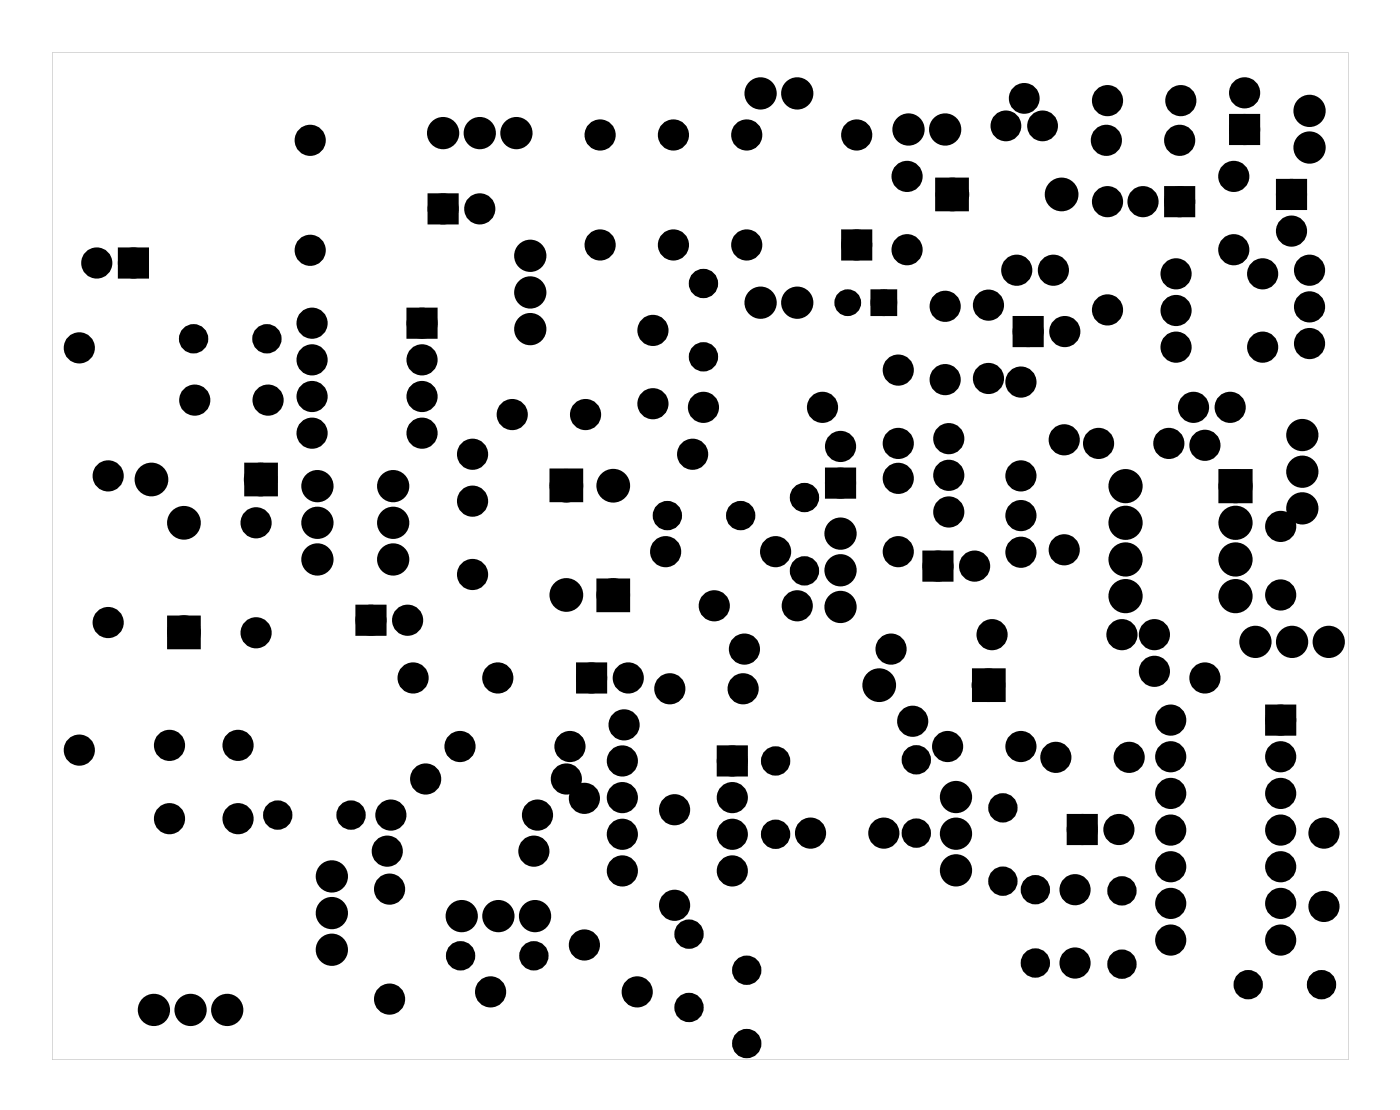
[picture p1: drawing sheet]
<svg xmlns="http://www.w3.org/2000/svg" width="97mm" height="77mm" viewBox="0 0 97 77" stroke-linecap="round" stroke-linejoin="round" font-family="sans-serif">
<g fill="#000">
<path d="M8.5 17.5h1.4v1.4h-1.4zM30 13.8h1.4v1.4h-1.4zM58.7 16.3h1.4v1.4h-1.4zM65.2 12.7h1.6v1.6h-1.6zM81 13.3h1.4v1.4h-1.4zM85.5 8.3h1.4v1.4h-1.4zM88.8 12.8h1.4v1.4h-1.4zM17.3 32.4h1.6v1.6h-1.6zM28.5 21.7h1.4v1.4h-1.4zM38.5 32.8h1.5v1.6h-1.5zM57.5 32.8h1.4v1.4h-1.4zM60.6 20.4h1.2v1.2h-1.2z"/>
<path d="M64.3 38.5h1.4v1.4h-1.4zM70.5 22.3h1.4v1.4h-1.4zM84.8 32.9h1.6v1.6h-1.6zM12 43h1.5v1.6h-1.5zM25 42.3h1.4v1.4h-1.4zM40.3 46.3h1.4v1.4h-1.4zM41.7 40.5h1.6v1.5h-1.6zM50 52h1.4v1.4h-1.4zM67.7 46.7h1.6v1.6h-1.6zM74.3 56.8h1.4v1.4h-1.4zM88 49.2h1.4v1.4h-1.4z"/>
<path d="M3.6 3.6v69.8h89.8v-69.8zM3.6 3.6h89.8v69.8h-89.8z"/>
</g>
<g fill="#000">
<circle cx="6.7" cy="18.2" r=".7"/>
<circle cx="9.2" cy="18.2" r=".7"/>
<circle cx="21.5" cy="9.7" r=".7"/>
<circle cx="21.5" cy="17.3" r=".7"/>
<circle cx="30.7" cy="9.2" r=".74"/>
<circle cx="30.7" cy="14.5" r=".7"/>
<circle cx="33.2" cy="9.2" r=".74"/>
<circle cx="33.2" cy="14.5" r=".7"/>
<circle cx="35.8" cy="9.2" r=".74"/>
<circle cx="36.7" cy="17.7" r=".74"/>
<circle cx="41.6" cy="9.4" r=".7"/>
<circle cx="41.6" cy="17" r=".7"/>
<circle cx="46.7" cy="9.4" r=".7"/>
<circle cx="46.7" cy="17" r=".7"/>
<circle cx="48.7" cy="19.6" r=".64"/>
<circle cx="51.7" cy="9.4" r=".7"/>
<circle cx="51.7" cy="17" r=".7"/>
<circle cx="52.7" cy="6.5" r=".74"/>
<circle cx="55.2" cy="6.5" r=".74"/>
<circle cx="59.4" cy="9.4" r=".7"/>
<circle cx="59.4" cy="17" r=".7"/>
<circle cx="62.9" cy="12.2" r=".7"/>
<circle cx="62.9" cy="17.3" r=".7"/>
<circle cx="63" cy="9" r=".74"/>
<circle cx="65.5" cy="9" r=".74"/>
<circle cx="66" cy="13.5" r=".79"/>
<circle cx="69.7" cy="8.7" r=".67"/>
<circle cx="70.5" cy="18.7" r=".7"/>
<circle cx="71" cy="6.8" r=".67"/>
<circle cx="72.2" cy="8.7" r=".67"/>
<circle cx="73" cy="18.7" r=".7"/>
<circle cx="73.6" cy="13.5" r=".79"/>
<circle cx="76.7" cy="9.7" r=".7"/>
<circle cx="76.7" cy="7" r=".7"/>
<circle cx="76.7" cy="14" r=".7"/>
<circle cx="79.2" cy="14" r=".7"/>
<circle cx="81.5" cy="19" r=".7"/>
<circle cx="81.7" cy="14" r=".7"/>
<circle cx="81.7" cy="9.7" r=".7"/>
<circle cx="81.8" cy="7" r=".7"/>
<circle cx="85.5" cy="12.2" r=".7"/>
<circle cx="85.5" cy="17.3" r=".7"/>
<circle cx="86.2" cy="6.4" r=".7"/>
<circle cx="86.2" cy="9" r=".7"/>
<circle cx="87.5" cy="19" r=".7"/>
<circle cx="89.5" cy="13.5" r=".7"/>
<circle cx="89.5" cy="16" r=".7"/>
<circle cx="90.7" cy="18.7" r=".7"/>
<circle cx="90.7" cy="10.2" r=".74"/>
<circle cx="90.7" cy="7.7" r=".74"/>
<circle cx="5.5" cy="24.1" r=".7"/>
<circle cx="7.5" cy="33" r=".7"/>
<circle cx="10.5" cy="33.2" r=".79"/>
<circle cx="12.7" cy="36.2" r=".79"/>
<circle cx="13.4" cy="23.5" r=".64"/>
<circle cx="13.5" cy="27.7" r=".7"/>
<circle cx="17.7" cy="36.2" r=".7"/>
<circle cx="18.1" cy="33.2" r=".79"/>
<circle cx="18.5" cy="23.5" r=".64"/>
<circle cx="18.6" cy="27.7" r=".7"/>
<circle cx="21.6" cy="30" r=".7"/>
<circle cx="21.6" cy="27.5" r=".7"/>
<circle cx="21.6" cy="22.4" r=".7"/>
<circle cx="21.6" cy="24.9" r=".7"/>
<circle cx="22" cy="33.7" r=".74"/>
<circle cx="22" cy="38.8" r=".74"/>
<circle cx="22" cy="36.2" r=".74"/>
<circle cx="27.2" cy="36.2" r=".74"/>
<circle cx="27.2" cy="33.7" r=".74"/>
<circle cx="27.2" cy="38.8" r=".74"/>
<circle cx="29.2" cy="27.5" r=".7"/>
<circle cx="29.2" cy="30" r=".7"/>
<circle cx="29.2" cy="22.4" r=".7"/>
<circle cx="29.2" cy="24.9" r=".7"/>
<circle cx="32.7" cy="39.8" r=".7"/>
<circle cx="32.7" cy="34.7" r=".7"/>
<circle cx="32.7" cy="31.5" r=".7"/>
<circle cx="35.5" cy="28.7" r=".7"/>
<circle cx="36.7" cy="20.3" r=".74"/>
<circle cx="36.7" cy="22.8" r=".74"/>
<circle cx="39.2" cy="33.7" r=".79"/>
<circle cx="40.6" cy="28.7" r=".7"/>
<circle cx="42.5" cy="33.7" r=".79"/>
<circle cx="45.2" cy="22.9" r=".7"/>
<circle cx="45.2" cy="28" r=".7"/>
<circle cx="46.1" cy="38.2" r=".7"/>
<circle cx="46.2" cy="35.7" r=".64"/>
<circle cx="48" cy="31.5" r=".7"/>
<circle cx="48.7" cy="24.7" r=".64"/>
<circle cx="48.7" cy="28.2" r=".7"/>
<circle cx="51.3" cy="35.7" r=".64"/>
<circle cx="52.7" cy="21" r=".74"/>
<circle cx="53.7" cy="38.2" r=".7"/>
<circle cx="55.2" cy="21" r=".74"/>
<circle cx="55.7" cy="39.6" r=".64"/>
<circle cx="55.7" cy="34.5" r=".64"/>
<circle cx="57" cy="28.2" r=".7"/>
<circle cx="58.2" cy="33.5" r=".7"/>
<circle cx="58.2" cy="30.9" r=".7"/>
<circle cx="58.2" cy="39.5" r=".74"/>
<circle cx="58.2" cy="37" r=".74"/>
<circle cx="58.7" cy="21" r=".6"/>
<circle cx="61.2" cy="21" r=".6"/>
<circle cx="62.2" cy="30.7" r=".7"/>
<circle cx="62.2" cy="25.6" r=".7"/>
<circle cx="62.2" cy="33.1" r=".7"/>
<circle cx="62.2" cy="38.2" r=".7"/>
<circle cx="65" cy="39.2" r=".7"/>
<circle cx="65.5" cy="21.2" r=".7"/>
<circle cx="65.5" cy="26.3" r=".7"/>
<circle cx="65.7" cy="30.4" r=".7"/>
<circle cx="65.7" cy="35.5" r=".7"/>
<circle cx="65.7" cy="32.9" r=".7"/>
<circle cx="67.5" cy="39.2" r=".7"/>
<circle cx="68.5" cy="21.1" r=".7"/>
<circle cx="68.5" cy="26.2" r=".7"/>
<circle cx="70.7" cy="26.5" r=".7"/>
<circle cx="70.7" cy="33" r=".7"/>
<circle cx="70.7" cy="35.7" r=".7"/>
<circle cx="70.7" cy="38.3" r=".7"/>
<circle cx="71.2" cy="23" r=".7"/>
<circle cx="73.7" cy="30.5" r=".7"/>
<circle cx="73.7" cy="38.1" r=".7"/>
<circle cx="73.8" cy="23" r=".7"/>
<circle cx="76.1" cy="30.7" r=".7"/>
<circle cx="76.7" cy="21.5" r=".7"/>
<circle cx="78" cy="33.7" r=".8"/>
<circle cx="78" cy="38.8" r=".8"/>
<circle cx="78" cy="36.2" r=".8"/>
<circle cx="81" cy="30.7" r=".7"/>
<circle cx="81.5" cy="24.1" r=".7"/>
<circle cx="81.5" cy="21.5" r=".7"/>
<circle cx="82.7" cy="28.2" r=".7"/>
<circle cx="83.5" cy="30.9" r=".7"/>
<circle cx="85.2" cy="28.2" r=".7"/>
<circle cx="85.6" cy="38.8" r=".8"/>
<circle cx="85.6" cy="33.7" r=".8"/>
<circle cx="85.6" cy="36.2" r=".8"/>
<circle cx="87.5" cy="24.1" r=".7"/>
<circle cx="88.7" cy="36.5" r=".7"/>
<circle cx="90.2" cy="32.7" r=".74"/>
<circle cx="90.2" cy="30.1" r=".74"/>
<circle cx="90.2" cy="35.2" r=".74"/>
<circle cx="90.7" cy="23.8" r=".7"/>
<circle cx="90.7" cy="21.3" r=".7"/>
<circle cx="5.5" cy="52" r=".7"/>
<circle cx="7.5" cy="43.1" r=".7"/>
<circle cx="11.7" cy="56.7" r=".7"/>
<circle cx="11.7" cy="51.6" r=".7"/>
<circle cx="12.7" cy="43.8" r=".79"/>
<circle cx="16.5" cy="51.6" r=".7"/>
<circle cx="16.5" cy="56.7" r=".7"/>
<circle cx="17.7" cy="43.8" r=".7"/>
<circle cx="19.2" cy="56.5" r=".64"/>
<circle cx="24.3" cy="56.5" r=".64"/>
<circle cx="25.7" cy="43" r=".7"/>
<circle cx="26.8" cy="59" r=".7"/>
<circle cx="27.1" cy="56.5" r=".7"/>
<circle cx="28.2" cy="43" r=".7"/>
<circle cx="28.6" cy="47" r=".7"/>
<circle cx="29.5" cy="54" r=".7"/>
<circle cx="31.9" cy="51.7" r=".7"/>
<circle cx="34.5" cy="47" r=".7"/>
<circle cx="37" cy="59" r=".7"/>
<circle cx="37.2" cy="56.5" r=".7"/>
<circle cx="39.2" cy="54" r=".7"/>
<circle cx="39.2" cy="41.2" r=".79"/>
<circle cx="39.5" cy="51.7" r=".7"/>
<circle cx="40.5" cy="55.3" r=".7"/>
<circle cx="41" cy="47" r=".7"/>
<circle cx="42.5" cy="41.2" r=".79"/>
<circle cx="43.1" cy="55.3" r=".7"/>
<circle cx="43.1" cy="52.7" r=".7"/>
<circle cx="43.1" cy="57.8" r=".7"/>
<circle cx="43.2" cy="50.2" r=".7"/>
<circle cx="43.5" cy="47" r=".7"/>
<circle cx="46.4" cy="47.7" r=".7"/>
<circle cx="46.7" cy="56.1" r=".7"/>
<circle cx="49.5" cy="42" r=".7"/>
<circle cx="50.7" cy="55.3" r=".7"/>
<circle cx="50.7" cy="57.8" r=".7"/>
<circle cx="50.7" cy="52.7" r=".7"/>
<circle cx="51.5" cy="47.7" r=".7"/>
<circle cx="51.6" cy="45" r=".7"/>
<circle cx="53.7" cy="52.7" r=".64"/>
<circle cx="53.7" cy="57.8" r=".64"/>
<circle cx="55.2" cy="42" r=".7"/>
<circle cx="56.2" cy="57.7" r=".7"/>
<circle cx="58.2" cy="42.1" r=".74"/>
<circle cx="60.9" cy="47.5" r=".79"/>
<circle cx="61.2" cy="57.7" r=".7"/>
<circle cx="61.7" cy="45" r=".7"/>
<circle cx="63.2" cy="50" r=".7"/>
<circle cx="63.5" cy="57.7" r=".64"/>
<circle cx="63.5" cy="52.6" r=".64"/>
<circle cx="65.7" cy="51.7" r=".7"/>
<circle cx="66.2" cy="57.8" r=".74"/>
<circle cx="66.2" cy="55.2" r=".74"/>
<circle cx="68.5" cy="47.5" r=".79"/>
<circle cx="68.7" cy="44" r=".7"/>
<circle cx="69.5" cy="56" r=".64"/>
<circle cx="70.7" cy="51.7" r=".7"/>
<circle cx="73.2" cy="52.5" r=".7"/>
<circle cx="75" cy="57.5" r=".7"/>
<circle cx="77.5" cy="57.5" r=".7"/>
<circle cx="77.7" cy="44" r=".7"/>
<circle cx="78" cy="41.3" r=".8"/>
<circle cx="78.2" cy="52.5" r=".7"/>
<circle cx="80" cy="46.5" r=".7"/>
<circle cx="80" cy="44" r=".7"/>
<circle cx="81.1" cy="55" r=".7"/>
<circle cx="81.1" cy="57.5" r=".7"/>
<circle cx="81.1" cy="52.4" r=".7"/>
<circle cx="81.1" cy="49.9" r=".7"/>
<circle cx="83.5" cy="47" r=".7"/>
<circle cx="85.6" cy="41.3" r=".8"/>
<circle cx="87" cy="44.5" r=".74"/>
<circle cx="88.7" cy="41.2" r=".7"/>
<circle cx="88.7" cy="55" r=".7"/>
<circle cx="88.7" cy="57.5" r=".7"/>
<circle cx="88.7" cy="52.4" r=".7"/>
<circle cx="88.7" cy="49.9" r=".7"/>
<circle cx="89.5" cy="44.5" r=".74"/>
<circle cx="91.7" cy="57.7" r=".7"/>
<circle cx="92.1" cy="44.5" r=".74"/>
<circle cx="10.7" cy="70" r=".74"/>
<circle cx="13.2" cy="70" r=".74"/>
<circle cx="15.7" cy="70" r=".74"/>
<circle cx="23" cy="60.7" r=".74"/>
<circle cx="23" cy="65.8" r=".74"/>
<circle cx="23" cy="63.3" r=".74"/>
<circle cx="27" cy="69.2" r=".7"/>
<circle cx="27" cy="61.6" r=".7"/>
<circle cx="31.9" cy="66.2" r=".64"/>
<circle cx="32" cy="63.5" r=".74"/>
<circle cx="34" cy="68.7" r=".7"/>
<circle cx="34.5" cy="63.5" r=".74"/>
<circle cx="37" cy="66.2" r=".64"/>
<circle cx="37.1" cy="63.5" r=".74"/>
<circle cx="40.5" cy="65.5" r=".7"/>
<circle cx="43.1" cy="60.3" r=".7"/>
<circle cx="44.2" cy="68.7" r=".7"/>
<circle cx="46.7" cy="62.7" r=".7"/>
<circle cx="47.7" cy="64.7" r=".64"/>
<circle cx="47.7" cy="69.8" r=".64"/>
<circle cx="50.7" cy="60.3" r=".7"/>
<circle cx="51.7" cy="67.2" r=".64"/>
<circle cx="51.7" cy="72.3" r=".64"/>
<circle cx="66.2" cy="60.3" r=".74"/>
<circle cx="69.5" cy="61.1" r=".64"/>
<circle cx="71.7" cy="66.7" r=".64"/>
<circle cx="71.7" cy="61.6" r=".64"/>
<circle cx="74.5" cy="66.7" r=".7"/>
<circle cx="74.5" cy="61.6" r=".7"/>
<circle cx="77.7" cy="61.7" r=".64"/>
<circle cx="77.7" cy="66.8" r=".64"/>
<circle cx="81.1" cy="65.1" r=".7"/>
<circle cx="81.1" cy="60.1" r=".7"/>
<circle cx="81.1" cy="62.6" r=".7"/>
<circle cx="86.5" cy="68.2" r=".64"/>
<circle cx="88.7" cy="60.1" r=".7"/>
<circle cx="88.7" cy="62.6" r=".7"/>
<circle cx="88.7" cy="65.1" r=".7"/>
<circle cx="91.6" cy="68.2" r=".64"/>
<circle cx="91.7" cy="62.8" r=".7"/>
</g>
<g fill="none" stroke="#000" stroke-width=".76" stroke-linecap="butt">
<path d="M8.5 17.5h1.4v1.4h-1.4zM30 13.8h1.4v1.4h-1.4zM58.7 16.3h1.4v1.4h-1.4zM65.2 12.7h1.6v1.6h-1.6zM81 13.3h1.4v1.4h-1.4zM85.5 8.3h1.4v1.4h-1.4zM88.8 12.8h1.4v1.4h-1.4zM17.3 32.4h1.6v1.6h-1.6zM28.5 21.7h1.4v1.4h-1.4zM38.5 32.8h1.5v1.6h-1.5zM57.5 32.8h1.4v1.4h-1.4zM64.3 38.5h1.4v1.4h-1.4z"/>
<path d="M70.5 22.3h1.4v1.4h-1.4zM84.8 32.9h1.6v1.6h-1.6zM12 43h1.5v1.6h-1.5zM25 42.3h1.4v1.4h-1.4zM40.3 46.3h1.4v1.4h-1.4zM41.7 40.5h1.6v1.5h-1.6zM50 52h1.4v1.4h-1.4zM67.7 46.7h1.6v1.6h-1.6zM74.3 56.8h1.4v1.4h-1.4zM88 49.2h1.4v1.4h-1.4z"/>
<circle cx="6.7" cy="18.2" r=".7"/>
<circle cx="9.2" cy="18.2" r=".7"/>
<circle cx="21.5" cy="9.7" r=".7"/>
<circle cx="21.5" cy="17.3" r=".7"/>
<circle cx="30.7" cy="9.2" r=".74"/>
<circle cx="30.7" cy="14.5" r=".7"/>
<circle cx="33.2" cy="9.2" r=".74"/>
<circle cx="33.2" cy="14.5" r=".7"/>
<circle cx="35.8" cy="9.2" r=".74"/>
<circle cx="36.7" cy="17.7" r=".74"/>
<circle cx="41.6" cy="17" r=".7"/>
<circle cx="41.6" cy="9.4" r=".7"/>
<circle cx="46.7" cy="17" r=".7"/>
<circle cx="46.7" cy="9.4" r=".7"/>
<circle cx="48.7" cy="19.6" r=".64"/>
<circle cx="51.7" cy="17" r=".7"/>
<circle cx="51.7" cy="9.4" r=".7"/>
<circle cx="52.7" cy="6.5" r=".74"/>
<circle cx="55.2" cy="6.5" r=".74"/>
<circle cx="59.4" cy="17" r=".7"/>
<circle cx="59.4" cy="9.4" r=".7"/>
<circle cx="62.9" cy="17.3" r=".7"/>
<circle cx="62.9" cy="12.2" r=".7"/>
<circle cx="63" cy="9" r=".74"/>
<circle cx="65.5" cy="9" r=".74"/>
<circle cx="66" cy="13.5" r=".79"/>
<circle cx="70.5" cy="18.7" r=".7"/>
<circle cx="73" cy="18.7" r=".7"/>
<circle cx="73.6" cy="13.5" r=".79"/>
<circle cx="76.7" cy="9.7" r=".7"/>
<circle cx="76.7" cy="7" r=".7"/>
<circle cx="76.7" cy="14" r=".7"/>
<circle cx="79.2" cy="14" r=".7"/>
<circle cx="81.5" cy="19" r=".7"/>
<circle cx="81.7" cy="14" r=".7"/>
<circle cx="81.7" cy="9.7" r=".7"/>
<circle cx="81.8" cy="7" r=".7"/>
<circle cx="85.5" cy="17.3" r=".7"/>
<circle cx="85.5" cy="12.2" r=".7"/>
<circle cx="86.2" cy="9" r=".7"/>
<circle cx="86.2" cy="6.4" r=".7"/>
<circle cx="87.5" cy="19" r=".7"/>
<circle cx="89.5" cy="16" r=".7"/>
<circle cx="89.5" cy="13.5" r=".7"/>
<circle cx="90.7" cy="18.7" r=".7"/>
<circle cx="90.7" cy="7.7" r=".74"/>
<circle cx="90.7" cy="10.2" r=".74"/>
<circle cx="5.5" cy="24.1" r=".7"/>
<circle cx="7.5" cy="33" r=".7"/>
<circle cx="10.5" cy="33.2" r=".79"/>
<circle cx="12.7" cy="36.2" r=".79"/>
<circle cx="13.4" cy="23.5" r=".64"/>
<circle cx="13.5" cy="27.7" r=".7"/>
<circle cx="17.7" cy="36.2" r=".7"/>
<circle cx="18.1" cy="33.2" r=".79"/>
<circle cx="18.5" cy="23.5" r=".64"/>
<circle cx="18.6" cy="27.7" r=".7"/>
<circle cx="21.6" cy="22.4" r=".7"/>
<circle cx="21.6" cy="24.9" r=".7"/>
<circle cx="21.6" cy="27.5" r=".7"/>
<circle cx="21.6" cy="30" r=".7"/>
<circle cx="22" cy="38.8" r=".74"/>
<circle cx="22" cy="33.7" r=".74"/>
<circle cx="22" cy="36.2" r=".74"/>
<circle cx="27.2" cy="38.8" r=".74"/>
<circle cx="27.2" cy="33.7" r=".74"/>
<circle cx="27.2" cy="36.2" r=".74"/>
<circle cx="29.2" cy="22.4" r=".7"/>
<circle cx="29.2" cy="27.5" r=".7"/>
<circle cx="29.2" cy="24.9" r=".7"/>
<circle cx="29.2" cy="30" r=".7"/>
<circle cx="32.7" cy="39.8" r=".7"/>
<circle cx="32.7" cy="34.7" r=".7"/>
<circle cx="32.7" cy="31.5" r=".7"/>
<circle cx="35.5" cy="28.7" r=".7"/>
<circle cx="36.7" cy="22.8" r=".74"/>
<circle cx="36.7" cy="20.3" r=".74"/>
<circle cx="39.2" cy="33.7" r=".79"/>
<circle cx="40.6" cy="28.7" r=".7"/>
<circle cx="42.5" cy="33.7" r=".79"/>
<circle cx="45.2" cy="28" r=".7"/>
<circle cx="45.2" cy="22.9" r=".7"/>
<circle cx="46.1" cy="38.2" r=".7"/>
<circle cx="46.2" cy="35.7" r=".64"/>
<circle cx="48" cy="31.5" r=".7"/>
<circle cx="48.7" cy="24.7" r=".64"/>
<circle cx="48.7" cy="28.2" r=".7"/>
<circle cx="51.3" cy="35.7" r=".64"/>
<circle cx="52.7" cy="21" r=".74"/>
<circle cx="53.7" cy="38.2" r=".7"/>
<circle cx="55.2" cy="21" r=".74"/>
<circle cx="55.7" cy="34.5" r=".64"/>
<circle cx="55.7" cy="39.6" r=".64"/>
<circle cx="57" cy="28.2" r=".7"/>
<circle cx="58.2" cy="33.5" r=".7"/>
<circle cx="58.2" cy="30.9" r=".7"/>
<circle cx="58.2" cy="37" r=".74"/>
<circle cx="58.2" cy="39.5" r=".74"/>
<circle cx="62.2" cy="38.2" r=".7"/>
<circle cx="62.2" cy="30.7" r=".7"/>
<circle cx="62.2" cy="33.1" r=".7"/>
<circle cx="62.2" cy="25.6" r=".7"/>
<circle cx="65" cy="39.2" r=".7"/>
<circle cx="65.5" cy="26.3" r=".7"/>
<circle cx="65.5" cy="21.2" r=".7"/>
<circle cx="65.7" cy="35.5" r=".7"/>
<circle cx="65.7" cy="32.9" r=".7"/>
<circle cx="65.7" cy="30.4" r=".7"/>
<circle cx="67.5" cy="39.2" r=".7"/>
<circle cx="68.5" cy="26.2" r=".7"/>
<circle cx="68.5" cy="21.1" r=".7"/>
<circle cx="70.7" cy="33" r=".7"/>
<circle cx="70.7" cy="26.5" r=".7"/>
<circle cx="70.7" cy="38.3" r=".7"/>
<circle cx="70.7" cy="35.7" r=".7"/>
<circle cx="71.2" cy="23" r=".7"/>
<circle cx="73.7" cy="38.1" r=".7"/>
<circle cx="73.7" cy="30.5" r=".7"/>
<circle cx="73.8" cy="23" r=".7"/>
<circle cx="76.1" cy="30.7" r=".7"/>
<circle cx="76.7" cy="21.5" r=".7"/>
<circle cx="78" cy="38.8" r=".8"/>
<circle cx="78" cy="33.7" r=".8"/>
<circle cx="78" cy="36.2" r=".8"/>
<circle cx="81" cy="30.7" r=".7"/>
<circle cx="81.5" cy="24.1" r=".7"/>
<circle cx="81.5" cy="21.5" r=".7"/>
<circle cx="82.7" cy="28.2" r=".7"/>
<circle cx="83.5" cy="30.9" r=".7"/>
<circle cx="85.2" cy="28.2" r=".7"/>
<circle cx="85.6" cy="38.8" r=".8"/>
<circle cx="85.6" cy="33.7" r=".8"/>
<circle cx="85.6" cy="36.2" r=".8"/>
<circle cx="87.5" cy="24.1" r=".7"/>
<circle cx="88.7" cy="36.5" r=".7"/>
<circle cx="90.2" cy="32.7" r=".74"/>
<circle cx="90.2" cy="35.2" r=".74"/>
<circle cx="90.2" cy="30.1" r=".74"/>
<circle cx="90.7" cy="23.8" r=".7"/>
<circle cx="90.7" cy="21.3" r=".7"/>
<circle cx="5.5" cy="52" r=".7"/>
<circle cx="7.5" cy="43.1" r=".7"/>
<circle cx="11.7" cy="56.7" r=".7"/>
<circle cx="11.7" cy="51.6" r=".7"/>
<circle cx="12.7" cy="43.8" r=".79"/>
<circle cx="16.5" cy="56.7" r=".7"/>
<circle cx="16.5" cy="51.6" r=".7"/>
<circle cx="17.7" cy="43.8" r=".7"/>
<circle cx="19.2" cy="56.5" r=".64"/>
<circle cx="24.3" cy="56.5" r=".64"/>
<circle cx="25.7" cy="43" r=".7"/>
<circle cx="26.8" cy="59" r=".7"/>
<circle cx="27.1" cy="56.5" r=".7"/>
<circle cx="28.2" cy="43" r=".7"/>
<circle cx="28.6" cy="47" r=".7"/>
<circle cx="29.5" cy="54" r=".7"/>
<circle cx="31.9" cy="51.7" r=".7"/>
<circle cx="34.5" cy="47" r=".7"/>
<circle cx="37" cy="59" r=".7"/>
<circle cx="37.2" cy="56.5" r=".7"/>
<circle cx="39.2" cy="54" r=".7"/>
<circle cx="39.2" cy="41.2" r=".79"/>
<circle cx="39.5" cy="51.7" r=".7"/>
<circle cx="40.5" cy="55.3" r=".7"/>
<circle cx="41" cy="47" r=".7"/>
<circle cx="42.5" cy="41.2" r=".79"/>
<circle cx="43.1" cy="52.7" r=".7"/>
<circle cx="43.1" cy="57.8" r=".7"/>
<circle cx="43.1" cy="55.3" r=".7"/>
<circle cx="43.2" cy="50.2" r=".7"/>
<circle cx="43.5" cy="47" r=".7"/>
<circle cx="46.4" cy="47.7" r=".7"/>
<circle cx="46.7" cy="56.1" r=".7"/>
<circle cx="49.5" cy="42" r=".7"/>
<circle cx="50.7" cy="52.7" r=".7"/>
<circle cx="50.7" cy="57.8" r=".7"/>
<circle cx="50.7" cy="55.3" r=".7"/>
<circle cx="51.5" cy="47.7" r=".7"/>
<circle cx="51.6" cy="45" r=".7"/>
<circle cx="53.7" cy="52.7" r=".64"/>
<circle cx="53.7" cy="57.8" r=".64"/>
<circle cx="55.2" cy="42" r=".7"/>
<circle cx="56.2" cy="57.7" r=".7"/>
<circle cx="58.2" cy="42.1" r=".74"/>
<circle cx="60.9" cy="47.5" r=".79"/>
<circle cx="61.2" cy="57.7" r=".7"/>
<circle cx="61.7" cy="45" r=".7"/>
<circle cx="63.2" cy="50" r=".7"/>
<circle cx="63.5" cy="57.7" r=".64"/>
<circle cx="63.5" cy="52.6" r=".64"/>
<circle cx="65.7" cy="51.7" r=".7"/>
<circle cx="66.2" cy="55.2" r=".74"/>
<circle cx="66.2" cy="57.8" r=".74"/>
<circle cx="68.5" cy="47.5" r=".79"/>
<circle cx="68.7" cy="44" r=".7"/>
<circle cx="69.5" cy="56" r=".64"/>
<circle cx="70.7" cy="51.7" r=".7"/>
<circle cx="73.2" cy="52.5" r=".7"/>
<circle cx="75" cy="57.5" r=".7"/>
<circle cx="77.5" cy="57.5" r=".7"/>
<circle cx="77.7" cy="44" r=".7"/>
<circle cx="78" cy="41.3" r=".8"/>
<circle cx="78.2" cy="52.5" r=".7"/>
<circle cx="80" cy="46.5" r=".7"/>
<circle cx="80" cy="44" r=".7"/>
<circle cx="81.1" cy="49.9" r=".7"/>
<circle cx="81.1" cy="57.5" r=".7"/>
<circle cx="81.1" cy="52.4" r=".7"/>
<circle cx="81.1" cy="55" r=".7"/>
<circle cx="83.5" cy="47" r=".7"/>
<circle cx="85.6" cy="41.3" r=".8"/>
<circle cx="87" cy="44.5" r=".74"/>
<circle cx="88.7" cy="41.2" r=".7"/>
<circle cx="88.7" cy="49.9" r=".7"/>
<circle cx="88.7" cy="55" r=".7"/>
<circle cx="88.7" cy="52.4" r=".7"/>
<circle cx="88.7" cy="57.5" r=".7"/>
<circle cx="89.5" cy="44.5" r=".74"/>
<circle cx="91.7" cy="57.7" r=".7"/>
<circle cx="92.1" cy="44.5" r=".74"/>
<circle cx="10.7" cy="70" r=".74"/>
<circle cx="13.2" cy="70" r=".74"/>
<circle cx="15.7" cy="70" r=".74"/>
<circle cx="23" cy="65.8" r=".74"/>
<circle cx="23" cy="60.7" r=".74"/>
<circle cx="23" cy="63.3" r=".74"/>
<circle cx="27" cy="61.6" r=".7"/>
<circle cx="27" cy="69.2" r=".7"/>
<circle cx="31.9" cy="66.2" r=".64"/>
<circle cx="32" cy="63.5" r=".74"/>
<circle cx="34" cy="68.7" r=".7"/>
<circle cx="34.5" cy="63.5" r=".74"/>
<circle cx="37" cy="66.2" r=".64"/>
<circle cx="37.1" cy="63.5" r=".74"/>
<circle cx="40.5" cy="65.5" r=".7"/>
<circle cx="43.1" cy="60.3" r=".7"/>
<circle cx="44.2" cy="68.7" r=".7"/>
<circle cx="46.7" cy="62.7" r=".7"/>
<circle cx="47.7" cy="64.7" r=".64"/>
<circle cx="47.7" cy="69.8" r=".64"/>
<circle cx="50.7" cy="60.3" r=".7"/>
<circle cx="51.7" cy="72.3" r=".64"/>
<circle cx="51.7" cy="67.2" r=".64"/>
<circle cx="66.2" cy="60.3" r=".74"/>
<circle cx="69.5" cy="61.1" r=".64"/>
<circle cx="71.7" cy="66.7" r=".64"/>
<circle cx="71.7" cy="61.6" r=".64"/>
<circle cx="74.5" cy="66.7" r=".7"/>
<circle cx="74.5" cy="61.6" r=".7"/>
<circle cx="77.7" cy="66.8" r=".64"/>
<circle cx="77.7" cy="61.7" r=".64"/>
<circle cx="81.1" cy="65.1" r=".7"/>
<circle cx="81.1" cy="60.1" r=".7"/>
<circle cx="81.1" cy="62.6" r=".7"/>
<circle cx="86.5" cy="68.2" r=".64"/>
<circle cx="88.7" cy="60.1" r=".7"/>
<circle cx="88.7" cy="65.1" r=".7"/>
<circle cx="88.7" cy="62.6" r=".7"/>
<circle cx="91.6" cy="68.2" r=".64"/>
<circle cx="91.7" cy="62.8" r=".7"/>
</g>
<g fill="none" stroke="#000" stroke-width=".79" stroke-linecap="butt">
<circle cx="69.7" cy="8.7" r=".67"/>
<circle cx="71" cy="6.8" r=".67"/>
<circle cx="72.2" cy="8.7" r=".67"/>
</g>
<g fill="none" stroke="#000" stroke-width=".65" stroke-linecap="butt">
<path d="M60.6 20.4h1.2v1.2h-1.2z"/>
<circle cx="58.7" cy="21" r=".6"/>
<circle cx="61.2" cy="21" r=".6"/>
</g>
</svg>
